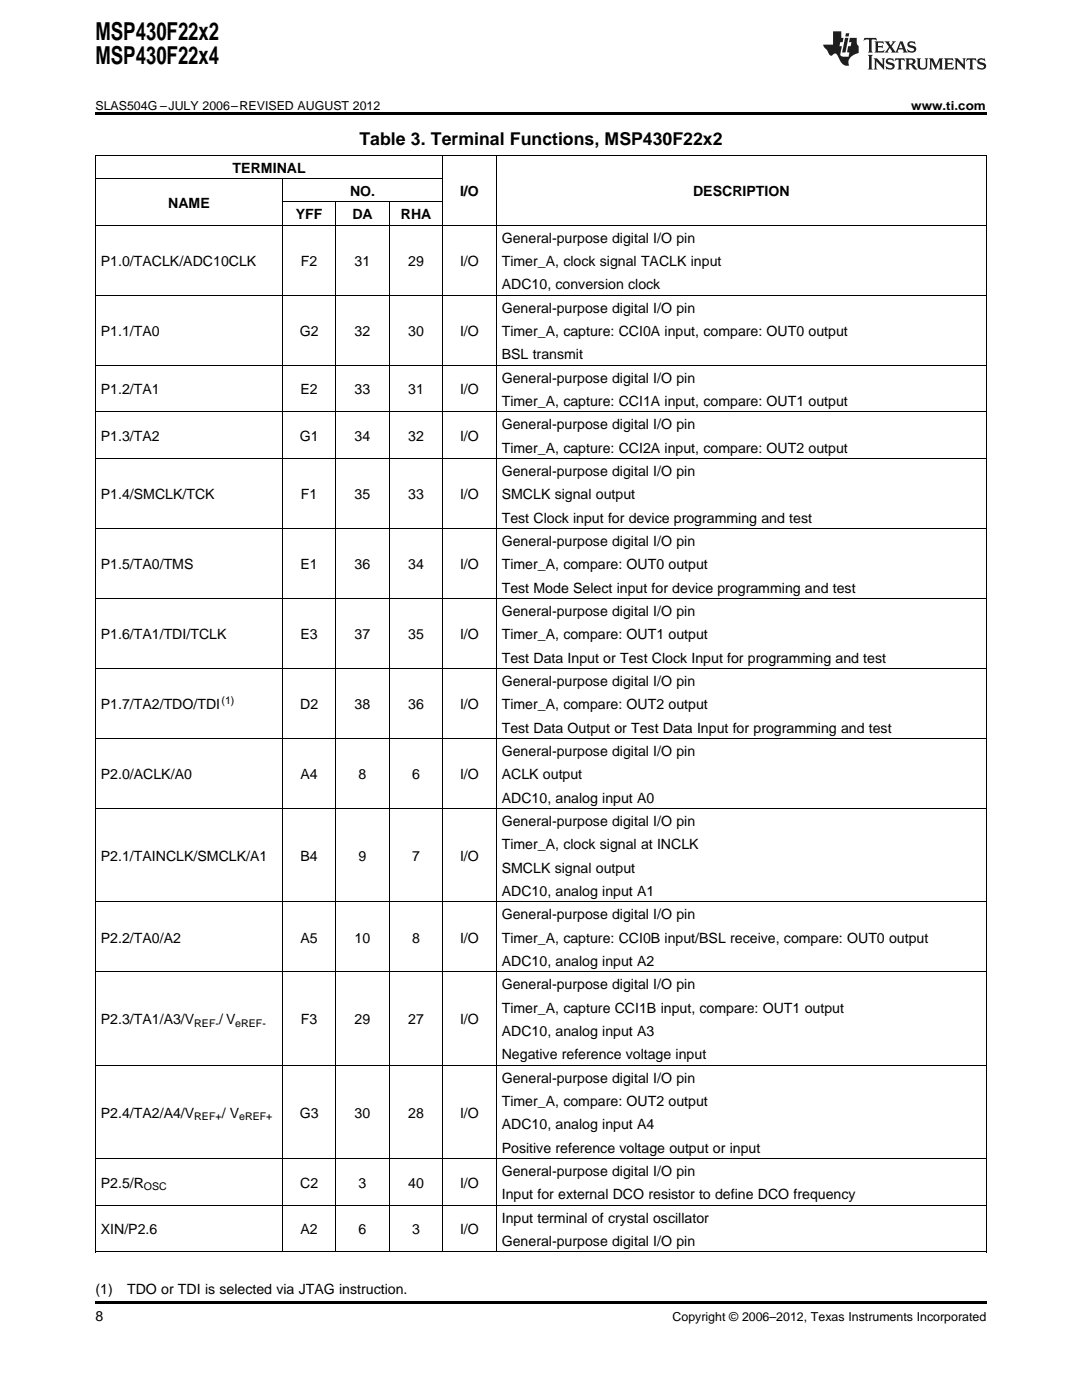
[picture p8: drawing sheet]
<svg xmlns="http://www.w3.org/2000/svg" width="216mm" height="279mm" viewBox="0 0 216 279" stroke-linecap="round" stroke-linejoin="round" font-family="sans-serif">
<defs><g id="words">
<g font-size="4.9">
<text x="19" y="7.9">MSP430F22x2</text>
<text x="19" y="12.8">MSP430F22x4</text>
</g>
<text font-size="3.5" x="71.7" y="28.9">Table 3. Terminal Functions, MSP430F22x2</text>
<g font-size="2.8">
<text x="46.4" y="34.4">TERMINAL</text>
<text x="33.5" y="41.4">NAME</text>
<text x="69.8" y="39.1">NO.</text>
<text x="91.8" y="39.1">I/O</text>
<text x="138.3" y="39.1">DESCRIPTION</text>
<text x="59" y="43.7">YFF</text>
<text x="70.3" y="43.7">DA</text>
<text x="80" y="43.7">RHA</text>
<text x="20.1" y="53.1">P1.0/TACLK/ADC10CLK</text>
<text x="60" y="53.1">F2</text>
<text x="70.8" y="53.1">31</text>
<text x="81.5" y="53.1">29</text>
<text x="91.8" y="53.1">I/O</text>
<text x="100.1" y="48.4">General-purpose digital I/O pin</text>
<text x="100.1" y="53.1">Timer_A, clock signal TACLK input</text>
<text x="100.1" y="57.7">ADC10, conversion clock</text>
<text x="100.1" y="62.4">General-purpose digital I/O pin</text>
<text x="20.1" y="67">P1.1/TA0</text>
<text x="59.8" y="67">G2</text>
<text x="70.8" y="67">32</text>
<text x="81.5" y="67">30</text>
<text x="91.8" y="67">I/O</text>
<text x="100.1" y="67">Timer_A, capture: CCI0A input, compare: OUT0 output</text>
<text x="100.1" y="71.7">BSL transmit</text>
<text x="100.1" y="76.3">General-purpose digital I/O pin</text>
<text x="20.1" y="78.7">P1.2/TA1</text>
<text x="60" y="78.7">E2</text>
<text x="70.8" y="78.7">33</text>
<text x="81.5" y="78.7">31</text>
<text x="91.8" y="78.7">I/O</text>
<text x="100.1" y="81">Timer_A, capture: CCI1A input, compare: OUT1 output</text>
<text x="20.1" y="88">P1.3/TA2</text>
<text x="59.8" y="88">G1</text>
<text x="70.8" y="88">34</text>
<text x="81.5" y="88">32</text>
<text x="91.8" y="88">I/O</text>
<text x="100.1" y="85.7">General-purpose digital I/O pin</text>
<text x="100.1" y="90.3">Timer_A, capture: CCI2A input, compare: OUT2 output</text>
<text x="100.1" y="95">General-purpose digital I/O pin</text>
<text x="20.1" y="99.6">P1.4/SMCLK/TCK</text>
<text x="60" y="99.6">F1</text>
<text x="70.8" y="99.6">35</text>
<text x="81.5" y="99.6">33</text>
<text x="91.8" y="99.6">I/O</text>
<text x="100.1" y="99.6">SMCLK signal output</text>
<text x="100.1" y="104.3">Test Clock input for device programming and test</text>
<text x="20.1" y="113.6">P1.5/TA0/TMS</text>
<text x="60" y="113.6">E1</text>
<text x="70.8" y="113.6">36</text>
<text x="81.5" y="113.6">34</text>
<text x="91.8" y="113.6">I/O</text>
<text x="100.1" y="108.9">General-purpose digital I/O pin</text>
<text x="100.1" y="113.6">Timer_A, compare: OUT0 output</text>
<text x="100.1" y="118.3">Test Mode Select input for device programming and test</text>
<text x="100.1" y="122.9">General-purpose digital I/O pin</text>
<text x="20.1" y="127.6">P1.6/TA1/TDI/TCLK</text>
<text x="60" y="127.6">E3</text>
<text x="70.8" y="127.6">37</text>
<text x="81.5" y="127.6">35</text>
<text x="91.8" y="127.6">I/O</text>
<text x="100.1" y="127.6">Timer_A, compare: OUT1 output</text>
<text x="100.1" y="132.2">Test Data Input or Test Clock Input for programming and test</text>
<text x="100.1" y="136.9">General-purpose digital I/O pin</text>
<text x="20.1" y="141.5">P1.7/TA2/TDO/TDI</text>
<text x="59.9" y="141.5">D2</text>
<text x="70.8" y="141.5">38</text>
<text x="81.5" y="141.5">36</text>
<text x="91.8" y="141.5">I/O</text>
<text x="100.1" y="141.5">Timer_A, compare: OUT2 output</text>
<text x="100.1" y="146.2">Test Data Output or Test Data Input for programming and test</text>
<text x="20.1" y="155.5">P2.0/ACLK/A0</text>
<text x="60" y="155.5">A4</text>
<text x="71.5" y="155.5">8</text>
<text x="82.2" y="155.5">6</text>
<text x="91.8" y="155.5">I/O</text>
<text x="100.1" y="150.8">General-purpose digital I/O pin</text>
<text x="100.1" y="155.5">ACLK output</text>
<text x="100.1" y="160.2">ADC10, analog input A0</text>
<text x="100.1" y="164.8">General-purpose digital I/O pin</text>
<text x="20.1" y="171.8">P2.1/TAINCLK/SMCLK/A1</text>
<text x="60" y="171.8">B4</text>
<text x="71.5" y="171.8">9</text>
<text x="82.2" y="171.8">7</text>
<text x="91.8" y="171.8">I/O</text>
<text x="100.1" y="169.5">Timer_A, clock signal at INCLK</text>
<text x="100.1" y="174.1">SMCLK signal output</text>
<text x="100.1" y="178.8">ADC10, analog input A1</text>
<text x="100.1" y="183.4">General-purpose digital I/O pin</text>
<text x="20.1" y="188.1">P2.2/TA0/A2</text>
<text x="60" y="188.1">A5</text>
<text x="70.8" y="188.1">10</text>
<text x="82.2" y="188.1">8</text>
<text x="91.8" y="188.1">I/O</text>
<text x="100.1" y="188.1">Timer_A, capture: CCI0B input/BSL receive, compare: OUT0 output</text>
<text x="100.1" y="192.8">ADC10, analog input A2</text>
<text x="100.1" y="197.4">General-purpose digital I/O pin</text>
<text x="100.1" y="202.1">Timer_A, capture CCI1B input, compare: OUT1 output</text>
<text x="20.1" y="204.4">P2.3/TA1/A3/V</text>
<text x="43.7" y="204.4">/ V</text>
<text x="60" y="204.4">F3</text>
<text x="70.8" y="204.4">29</text>
<text x="81.5" y="204.4">27</text>
<text x="91.8" y="204.4">I/O</text>
<text x="100.1" y="206.7">ADC10, analog input A3</text>
<text x="100.1" y="211.4">Negative reference voltage input</text>
<text x="100.1" y="216">General-purpose digital I/O pin</text>
<text x="100.1" y="220.7">Timer_A, compare: OUT2 output</text>
<text x="20.1" y="223">P2.4/TA2/A4/V</text>
<text x="44.2" y="223">/ V</text>
<text x="59.8" y="223">G3</text>
<text x="70.8" y="223">30</text>
<text x="81.5" y="223">28</text>
<text x="91.8" y="223">I/O</text>
<text x="100.1" y="225.4">ADC10, analog input A4</text>
<text x="100.1" y="230">Positive reference voltage output or input</text>
<text x="20.1" y="237">P2.5/R</text>
<text x="59.9" y="237">C2</text>
<text x="71.5" y="237">3</text>
<text x="81.5" y="237">40</text>
<text x="91.8" y="237">I/O</text>
<text x="100.1" y="234.7">General-purpose digital I/O pin</text>
<text x="100.1" y="239.3">Input for external DCO resistor to define DCO frequency</text>
<text x="100.1" y="244">Input terminal of crystal oscillator</text>
<text x="20.1" y="246.3">XIN/P2.6</text>
<text x="60" y="246.3">A2</text>
<text x="71.5" y="246.3">6</text>
<text x="82.2" y="246.3">3</text>
<text x="91.8" y="246.3">I/O</text>
<text x="100.1" y="248.6">General-purpose digital I/O pin</text>
<text x="19" y="258.2">(1)</text>
<text x="19" y="263.6">8</text>
<text x="25.4" y="258.2">TDO or TDI is selected via JTAG instruction.</text>
</g>
<g font-size="2.5">
<text x="19" y="21.9">SLAS504G –JULY 2006–REVISED AUGUST 2012</text>
<text x="181.8" y="21.9">www.ti.com</text>
<text x="134.2" y="263.6">Copyright © 2006–2012, Texas Instruments Incorporated</text>
</g>
<g font-size="2.1">
<text x="44.2" y="140.4">(1)</text>
<text x="38.8" y="205">REF-</text>
<text x="47" y="205">eREF-</text>
<text x="38.8" y="223.6">REF+</text>
<text x="47.7" y="223.6">eREF+</text>
<text x="28.7" y="237.6">OSC</text>
</g>
</g></defs>
<g fill="#231f20">
<path d="M172.5 7.6l-.1 .5 .4-.2h.6v.1v2.1l-.2 .4h.9l-.2-.4v-2.1l.1-.1h.5l.5 .2-.2-.5zM174.5 8.3l.2 .3v1.5l-.2 .4h1.8l.2-.6a1.04 1.04 0 0 1-1.3 .2v-.7h.6l.3 .2v-.6l-.3 .2h-.6v-.6l.8-.1 .4 .3-.2-.5zM176.5 8.3l.9 1.1-.9 1.1h.8l-.2-.2 .4-.7 .5 .7-.2 .2h1.5l-.2-.2 .2-.4h.9l.1 .4-.2 .2h1l-.3-.3-.7-1.9h-.5l-.9 2-.8-1 .9-1h-.8l.1 .3-.4 .5-.3-.6 .1-.2zM179.7 8.6l.4 1h-.7zM181.3 8.4a.63 .63 0 0 0-.2 .7 .63 .63 0 0 0 .6 .4l.6 .2 .1 .2a.75 .75 0 0 1-.7 .4 .75 .75 0 0 1-.6-.5l.1 .7 .1-.1a1.11 1.11 0 0 0 1.5-.6 1.13 1.13 0 0 0-1.2-.8l-.1-.4a1.04 1.04 0 0 1 1.2 .2l-.2-.5-.2 .1-.4-.2zM173.2 10.9l.2 .4v2.2l-.2 .4h1l-.3-.4v-2.2l.3-.4zM174.3 11.6l.3 .4v1.5l-.3 .4h.8l-.2-.4v-1.3l1.5 1.7v-1.9l.2-.4h-.7l.2 .4v.9l-1.1-1.3zM177 11.8a.62 .62 0 0 0-.2 .7 .62 .62 0 0 0 .6 .4l.6 .1 .1 .3a.76 .76 0 0 1-.7 .3 .76 .76 0 0 1-.7-.4l.2 .7 .1-.1a1.11 1.11 0 0 0 1.5-.6 1.13 1.13 0 0 0-1.2-.8l-.1-.4a1.04 1.04 0 0 1 1.2 .2l-.2-.6-.2 .1-.5-.1zM178.7 11.6l-.2 .6a.61 .61 0 0 1 .8-.3v1.6l-.2 .4h.9l-.2-.4v-1.6a.63 .63 0 0 1 .7 .3l-.1-.6zM180.6 11.6l.3 .4v1.5l-.3 .4h1l-.2-.2-.1-.8 .6 .2a.76 .76 0 0 0 1.2 .7l-1-1a.58 .58 0 0 0 .6-.5 .58 .58 0 0 0-.5-.6zM181.4 11.9h.1a.45 .45 0 0 1 .5 .1 .45 .45 0 0 1 .1 .5l-.8 .2zM182.9 11.6l.2 .2a2.17 2.17 0 0 0 .3 1.9 .99 .99 0 0 0 1.6-.6v-1.1l.2-.4h-.7l.2 .2a1.92 1.92 0 0 1-.2 1.8 .6 .6 0 0 1-.9-.5v-1.1l.2-.4zM185.4 11.6l.2 .4v1.5l-.2 .4h.7l-.2-.4v-1.4l.8 1.8 .8-1.8v1.4l-.2 .4h.9l-.2-.4v-1.5l.2-.4h-.8l-.6 1.5-.6-1.5zM188.4 11.6l.2 .4v1.5l-.2 .4h1.8l.1-.6a1.04 1.04 0 0 1-1.2 .1v-.6h.5l.4 .2v-.6l-.4 .2h-.5v-.7h.8l.3 .3-.1-.6zM190.5 11.6l.2 .4v1.5l-.2 .4h.7l-.2-.4v-1.3l1.5 1.7v-1.9l.2-.4h-.7l.2 .4v.9l-1.1-1.3zM192.9 11.6l-.1 .6a.61 .61 0 0 1 .7-.3l.1 1.6-.3 .4h1l-.3-.4 .1-1.6a.63 .63 0 0 1 .7 .3l-.1-.6zM195.2 11.8a.62 .62 0 0 0-.2 .7 .62 .62 0 0 0 .6 .4l.6 .1 .1 .3a.76 .76 0 0 1-.7 .3 .76 .76 0 0 1-.6-.4l.1 .7 .1-.1a1.11 1.11 0 0 0 1.6-.6 1.13 1.13 0 0 0-1.3-.8l-.1-.4a1.04 1.04 0 0 1 1.2 .2l-.1-.6-.2 .1-.5-.1z"/>
<path d="M166.2 6.3v2.6h-1.9v.4l.8 .9a.91 .91 0 0 0 1 .8 .56 .56 0 0 1 .5-.3 .56 .56 0 0 1 .5 .3l.4 .8a1.53 1.53 0 0 0 1.9 1.2 1.54 1.54 0 0 1 1-2.1l.9-.3v-1.4a1.52 1.52 0 0 1-.4-1.6h-1.3l-.2 .8h.5l-.2 .8h-.5l-.1 1v.2l.4 .1-.2 .8a1.93 1.93 0 0 1-1.6-.3l.3-1.8h-.5l.2-.8h.4l.2-.8h-.4v-1.3zM168.6 7.6l-.6 2.9h.7l.6-2.9zM168.8 6.6l-.1 .7h.6l.2-.7z"/>
</g>
<path d="M19 22.5h177.8v.5h-177.8zM19 259.7h177.8v.5h-177.8z" fill="#000"/>
<g fill="none" stroke="#000" stroke-width=".2">
<path d="M19 35.6h69.4M19 31h177.8M19.1 31v218.9M56.3 35.7v214.2M88.3 31v218.9M99 31v218.9M196.8 31v218.9M19 58.9h177.8M19 45h177.8M56.4 40.3h32M67 40.4v209.5M77.7 40.4v209.5"/>
<path d="M19 72.9h177.8M19 91.5h177.8M19 82.2h177.8M19 119.5h177.8M19 105.5h177.8M19 133.4h177.8M19 147.4h177.8M19 161.4h177.8M19 194h177.8M19 180h177.8M19 212.6h177.8M19 231.2h177.8"/>
<path d="M19 249.9h177.8M19 240.5h177.8"/>
</g>
<use href="#words"/>
</svg>
